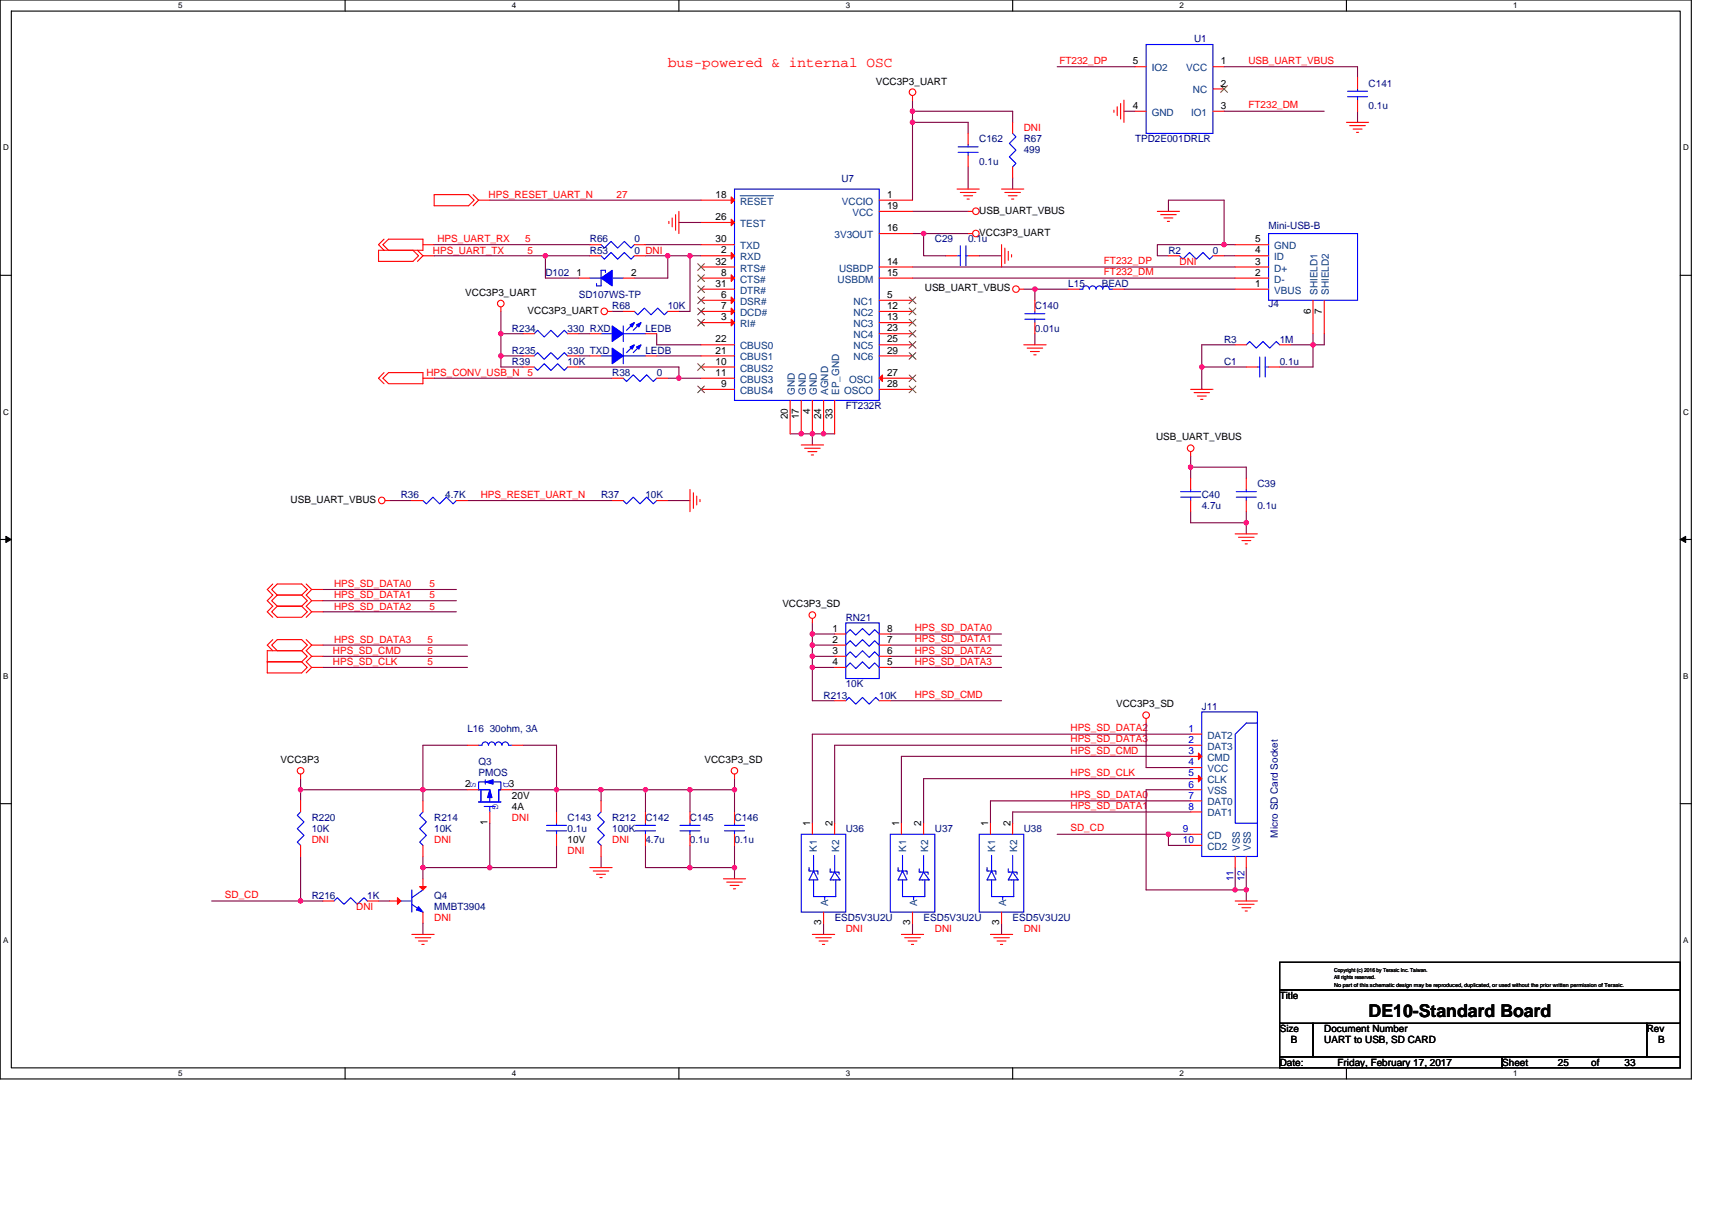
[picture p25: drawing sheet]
<svg xmlns="http://www.w3.org/2000/svg" width="297mm" height="210mm" viewBox="0 0 297 210" stroke-linecap="round" stroke-linejoin="round" font-family="sans-serif">
<defs><g id="words">
<text font-size="3.1" x="237.5" y="176.6">DE10-Standard Board</text>
<text font-size="2.5" fill="#f00" x="115.9" y="11.6">bus-powered &amp; internal OSC</text>
<g font-size="1.7" fill="#f00">
<text x="183.8" y="11.1">FT232_DP</text>
<text x="216.6" y="11.1">USB_UART_VBUS</text>
<text x="177.6" y="22.8">DNI</text>
<text x="216.6" y="18.8">FT232_DM</text>
<text x="84.8" y="34.4">HPS_RESET_UART_N</text>
<text x="107" y="34.4">27</text>
<text x="75.1" y="44">HPS_UART_TX</text>
<text x="75.9" y="42.1">HPS_UART_RX</text>
<text x="91.1" y="42.1">5</text>
<text x="91.5" y="44">5</text>
<text x="191.5" y="45.8">FT232_DP</text>
<text x="191.5" y="47.8">FT232_DM</text>
<text x="204.7" y="45.9">DNI</text>
<text x="74" y="65.2">HPS_CONV_USB_N</text>
<text x="91.5" y="65.2">5</text>
<text x="83.4" y="86.4">HPS_RESET_UART_N</text>
<text x="58" y="101.9">HPS_SD_DATA0</text>
<text x="74.5" y="101.9">5</text>
<text x="58" y="105.8">HPS_SD_DATA2</text>
<text x="58" y="103.8">HPS_SD_DATA1</text>
<text x="74.5" y="105.8">5</text>
<text x="74.5" y="103.8">5</text>
<text x="57.8" y="113.5">HPS_SD_CMD</text>
<text x="58" y="111.6">HPS_SD_DATA3</text>
<text x="74.2" y="113.5">5</text>
<text x="74.2" y="111.6">5</text>
<text x="158.7" y="109.5">HPS_SD_DATA0</text>
<text x="158.7" y="111.5">HPS_SD_DATA1</text>
<text x="158.7" y="113.4">HPS_SD_DATA2</text>
<text x="57.8" y="115.4">HPS_SD_CLK</text>
<text x="74.2" y="115.4">5</text>
<text x="158.7" y="115.3">HPS_SD_DATA3</text>
<text x="158.7" y="121.1">HPS_SD_CMD</text>
<text x="185.7" y="126.9">HPS_SD_DATA2</text>
<text x="185.7" y="128.8">HPS_SD_DATA3</text>
<text x="185.7" y="130.8">HPS_SD_CMD</text>
<text x="185.7" y="134.6">HPS_SD_CLK</text>
<text x="88.8" y="142.5">DNI</text>
<text x="185.7" y="140.4">HPS_SD_DATA1</text>
<text x="185.7" y="138.5">HPS_SD_DATA0</text>
<text x="54.1" y="146.3">DNI</text>
<text x="75.3" y="146.3">DNI</text>
<text x="98.5" y="148.3">DNI</text>
<text x="106.2" y="146.3">DNI</text>
<text x="185.7" y="144.3">SD_CD</text>
<text x="39" y="155.9">SD_CD</text>
<text x="61.8" y="157.9">DNI</text>
<text x="75.3" y="159.8">DNI</text>
<text x="146.7" y="161.8">DNI</text>
<text x="162.2" y="161.8">DNI</text>
<text x="177.6" y="161.8">DNI</text>
</g>
<g font-size="1.7">
<text x="196.5" y="11.2">5</text>
<text x="211.8" y="11.2">1</text>
<text x="152" y="14.7">VCC3P3_UART</text>
<text x="211.8" y="15">2</text>
<text x="196.5" y="18.9">4</text>
<text x="211.8" y="18.9">3</text>
<text x="124.1" y="34.3">18</text>
<text x="153.9" y="34.3">1</text>
<text x="124.1" y="38.2">26</text>
<text x="153.9" y="36.3">19</text>
<text x="153.9" y="40.1">16</text>
<text x="169.9" y="40.9">VCC3P3_UART</text>
<text x="169.9" y="37.1">USB_UART_VBUS</text>
<text x="100" y="47.9">1</text>
<text x="109.5" y="47.9">2</text>
<text x="124.1" y="42.1">30</text>
<text x="124.1" y="45.9">32</text>
<text x="125.1" y="44">2</text>
<text x="125.1" y="47.9">8</text>
<text x="153.9" y="45.9">14</text>
<text x="153.9" y="47.9">15</text>
<text x="217.8" y="47.9">2</text>
<text x="217.8" y="45.9">3</text>
<text x="217.8" y="44">4</text>
<text x="217.8" y="42.1">5</text>
<text x="80.7" y="51.4">VCC3P3_UART</text>
<text x="124.1" y="49.8">31</text>
<text x="125.1" y="51.7">6</text>
<text x="125.1" y="53.6">7</text>
<text x="153.9" y="51.7">5</text>
<text x="153.9" y="53.6">12</text>
<text x="160.5" y="50.6">USB_UART_VBUS</text>
<text x="217.8" y="49.8">1</text>
<text x="91.5" y="54.4">VCC3P3_UART</text>
<text x="124.1" y="59.4">22</text>
<text x="125.1" y="55.6">3</text>
<text x="153.9" y="55.6">13</text>
<text x="153.9" y="59.4">25</text>
<text x="153.9" y="57.5">23</text>
<text x="227.4" y="54.4" transform="rotate(-90 227.4 54.4)">6</text>
<text x="229.4" y="54.4" transform="rotate(-90 229.4 54.4)">7</text>
<text x="124.1" y="61.4">21</text>
<text x="124.1" y="65.2">11</text>
<text x="124.1" y="63.3">10</text>
<text x="153.9" y="61.4">29</text>
<text x="153.9" y="65.2">27</text>
<text x="125.1" y="67.2">9</text>
<text x="140.5" y="71.8" transform="rotate(-90 140.5 71.8)">4</text>
<text x="153.9" y="67.2">28</text>
<text x="136.7" y="72.7" transform="rotate(-90 136.7 72.7)">20</text>
<text x="138.6" y="72.7" transform="rotate(-90 138.6 72.7)">17</text>
<text x="142.5" y="72.7" transform="rotate(-90 142.5 72.7)">24</text>
<text x="144.4" y="72.7" transform="rotate(-90 144.4 72.7)">33</text>
<text x="200.6" y="76.4">USB_UART_VBUS</text>
<text x="50.4" y="87.2">USB_UART_VBUS</text>
<text x="135.7" y="105.4">VCC3P3_SD</text>
<text x="144.4" y="109.6">1</text>
<text x="144.4" y="111.5">2</text>
<text x="144.4" y="113.5">3</text>
<text x="153.9" y="113.5">6</text>
<text x="153.9" y="111.5">7</text>
<text x="153.9" y="109.6">8</text>
<text x="144.4" y="115.4">4</text>
<text x="153.9" y="115.4">5</text>
<text x="193.7" y="122.8">VCC3P3_SD</text>
<text x="48.7" y="132.4">VCC3P3</text>
<text x="80.7" y="136.7">2</text>
<text x="88.3" y="136.7">3</text>
<text x="122.2" y="132.4">VCC3P3_SD</text>
<text x="84.6" y="143.2" transform="rotate(-90 84.6 143.2)">1</text>
<text x="88.8" y="138.6">20V</text>
<text x="88.8" y="140.5">4A</text>
<text x="140.5" y="143.4" transform="rotate(-90 140.5 143.4)">1</text>
<text x="144.4" y="143.4" transform="rotate(-90 144.4 143.4)">2</text>
<text x="156" y="143.4" transform="rotate(-90 156 143.4)">1</text>
<text x="159.8" y="143.4" transform="rotate(-90 159.8 143.4)">2</text>
<text x="171.4" y="143.4" transform="rotate(-90 171.4 143.4)">1</text>
<text x="175.3" y="143.4" transform="rotate(-90 175.3 143.4)">2</text>
<text x="98.5" y="146.3">10V</text>
<text x="142.5" y="160.6" transform="rotate(-90 142.5 160.6)">3</text>
<text x="157.9" y="160.6" transform="rotate(-90 157.9 160.6)">3</text>
<text x="173.4" y="160.6" transform="rotate(-90 173.4 160.6)">3</text>
<text x="222" y="173.4">Title</text>
<text x="222" y="179.1">Size</text>
<text x="229.8" y="179.1">Document Number</text>
<text x="285.7" y="179.1">Rev</text>
<text x="222" y="184.9">Date:</text>
<text x="224" y="181.1">B</text>
<text x="229.8" y="181.1">UART to USB, SD CARD</text>
<text x="232.1" y="184.9">Friday, February 17, 2017</text>
<text x="260.6" y="184.9">Sheet</text>
<text x="270.3" y="184.9">25</text>
<text x="276.1" y="184.9">of</text>
<text x="281.9" y="184.9">33</text>
<text x="287.7" y="181.1">B</text>
</g>
<g font-size="1.7" fill="#000080">
<text x="207.2" y="7.3">U1</text>
<text x="237.5" y="15">C141</text>
<text x="237.5" y="18.9">0.1u</text>
<text x="169.9" y="24.7">C162</text>
<text x="169.9" y="28.6">0.1u</text>
<text x="177.6" y="24.7">R67</text>
<text x="177.6" y="26.6">499</text>
<text x="196.9" y="24.7">TPD2E001DRLR</text>
<text x="146" y="31.7">U7</text>
<text x="220.1" y="39.8">Mini-USB-B</text>
<text x="94.6" y="47.9">D102</text>
<text x="102.3" y="42.1">R66</text>
<text x="102.3" y="44">R53</text>
<text x="110.1" y="42.1">0</text>
<text x="110.1" y="44">0 DNI</text>
<text x="162.2" y="42.1">C29</text>
<text x="168" y="42.1">0.1u</text>
<text x="202.7" y="44">R2</text>
<text x="210.5" y="44">0</text>
<text x="100.4" y="51.7">SD107WS-TP</text>
<text x="106.2" y="53.7">R68</text>
<text x="115.9" y="53.7">10K</text>
<text x="179.6" y="53.7">C140</text>
<text x="185.4" y="49.8">L15</text>
<text x="191.2" y="49.8">BEAD</text>
<text x="220.1" y="53.3">J4</text>
<text x="88.8" y="57.5">R234</text>
<text x="98.5" y="57.5">330 RXD</text>
<text x="112" y="57.5">LEDB</text>
<text x="179.6" y="57.5">0.01u</text>
<text x="212.4" y="59.5">R3</text>
<text x="222" y="59.5">1M</text>
<text x="88.8" y="63.3">R39</text>
<text x="88.8" y="61.4">R235</text>
<text x="98.5" y="61.4">330 TXD</text>
<text x="98.5" y="63.3">10K</text>
<text x="106.2" y="65.2">R38</text>
<text x="112" y="61.4">LEDB</text>
<text x="113.9" y="65.2">0</text>
<text x="212.4" y="63.3">C1</text>
<text x="222" y="63.3">0.1u</text>
<text x="146.7" y="71">FT232R</text>
<text x="69.5" y="86.5">R36</text>
<text x="77.3" y="86.5">4.7K</text>
<text x="104.3" y="86.5">R37</text>
<text x="112" y="86.5">10K</text>
<text x="208.5" y="86.5">C40</text>
<text x="208.5" y="88.4">4.7u</text>
<text x="218.2" y="84.5">C39</text>
<text x="218.2" y="88.4">0.1u</text>
<text x="146.7" y="107.7">RN21</text>
<text x="146.7" y="119.3">10K</text>
<text x="142.9" y="121.2">R213</text>
<text x="152.5" y="121.2">10K</text>
<text x="208.5" y="123.1">J11</text>
<text x="81.1" y="127">L16 30ohm, 3A</text>
<text x="83" y="132.8">Q3</text>
<text x="83" y="134.7">PMOS</text>
<text x="54.1" y="142.5">R220</text>
<text x="75.3" y="142.5">R214</text>
<text x="98.5" y="142.5">C143</text>
<text x="106.2" y="142.5">R212</text>
<text x="112" y="142.5">C142</text>
<text x="119.7" y="142.5">C145</text>
<text x="127.4" y="142.5">C146</text>
<text x="54.1" y="144.4">10K</text>
<text x="75.3" y="144.4">10K</text>
<text x="98.5" y="144.4">0.1u</text>
<text x="106.2" y="144.4">100K</text>
<text x="112" y="146.3">4.7u</text>
<text x="119.7" y="146.3">0.1u</text>
<text x="127.4" y="146.3">0.1u</text>
<text x="146.7" y="144.4">U36</text>
<text x="162.2" y="144.4">U37</text>
<text x="177.6" y="144.4">U38</text>
<text x="221.7" y="145.4" transform="rotate(-90 221.7 145.4)">Micro SD Card Socket</text>
<text x="54.1" y="156">R216</text>
<text x="63.7" y="156">1K</text>
<text x="75.3" y="156">Q4</text>
<text x="75.3" y="157.9">MMBT3904</text>
<text x="144.8" y="159.8">ESD5V3U2U</text>
<text x="160.2" y="159.8">ESD5V3U2U</text>
<text x="175.7" y="159.8">ESD5V3U2U</text>
</g>
<g font-size="1.7" fill="#004080">
<text x="199.8" y="12.4">IO2</text>
<text x="205.8" y="12.4">VCC</text>
<text x="207" y="16.2">NC</text>
<text x="199.8" y="20.1">GND</text>
<text x="206.7" y="20.1">IO1</text>
<text x="128.4" y="35.5">RESET</text>
<text x="146.1" y="35.5">VCCIO</text>
<text x="128.4" y="39.4">TEST</text>
<text x="144.8" y="41.3">3V3OUT</text>
<text x="147.9" y="37.5">VCC</text>
<text x="128.4" y="43.2">TXD</text>
<text x="128.4" y="45.2">RXD</text>
<text x="128.4" y="47.1">RTS#</text>
<text x="145.6" y="47.1">USBDP</text>
<text x="221.1" y="47.1">D+</text>
<text x="221.1" y="45.2">ID</text>
<text x="221.1" y="43.2">GND</text>
<text x="128.4" y="49">CTS#</text>
<text x="128.4" y="52.9">DSR#</text>
<text x="128.4" y="51">DTR#</text>
<text x="145.3" y="49">USBDM</text>
<text x="148.1" y="52.9">NC1</text>
<text x="221.1" y="51">VBUS</text>
<text x="221.1" y="49">D-</text>
<text x="228.6" y="51.1" transform="rotate(-90 228.6 51.1)">SHIELD1</text>
<text x="230.6" y="51.1" transform="rotate(-90 230.6 51.1)">SHIELD2</text>
<text x="128.4" y="54.8">DCD#</text>
<text x="128.4" y="56.8">RI#</text>
<text x="148.1" y="54.8">NC2</text>
<text x="148.1" y="56.8">NC3</text>
<text x="148.1" y="58.7">NC4</text>
<text x="128.4" y="60.6">CBUS0</text>
<text x="128.4" y="62.5">CBUS1</text>
<text x="128.4" y="64.5">CBUS2</text>
<text x="148.1" y="60.6">NC5</text>
<text x="148.1" y="62.5">NC6</text>
<text x="128.4" y="66.4">CBUS3</text>
<text x="128.4" y="68.3">CBUS4</text>
<text x="137.9" y="68.5" transform="rotate(-90 137.9 68.5)">GND</text>
<text x="139.8" y="68.5" transform="rotate(-90 139.8 68.5)">GND</text>
<text x="141.7" y="68.5" transform="rotate(-90 141.7 68.5)">GND</text>
<text x="143.7" y="68.5" transform="rotate(-90 143.7 68.5)">AGND</text>
<text x="145.6" y="68.5" transform="rotate(-90 145.6 68.5)">EP_GND</text>
<text x="146.4" y="68.3">OSCO</text>
<text x="147.3" y="66.4">OSCI</text>
<text x="209.5" y="130.1">DAT3</text>
<text x="209.5" y="128.2">DAT2</text>
<text x="209.5" y="132">CMD</text>
<text x="209.5" y="134">VCC</text>
<text x="209.5" y="135.9">CLK</text>
<text x="209.5" y="137.8">VSS</text>
<text x="209.5" y="139.8">DAT0</text>
<text x="209.5" y="141.7">DAT1</text>
<text x="141.7" y="147.8" transform="rotate(-90 141.7 147.8)">K1</text>
<text x="145.6" y="147.8" transform="rotate(-90 145.6 147.8)">K2</text>
<text x="157.2" y="147.8" transform="rotate(-90 157.2 147.8)">K1</text>
<text x="161.1" y="147.8" transform="rotate(-90 161.1 147.8)">K2</text>
<text x="172.7" y="147.8" transform="rotate(-90 172.7 147.8)">K1</text>
<text x="176.5" y="147.8" transform="rotate(-90 176.5 147.8)">K2</text>
<text x="209.5" y="145.6">CD</text>
<text x="209.5" y="147.5">CD2</text>
<text x="215.1" y="147.7" transform="rotate(-90 215.1 147.7)">VSS</text>
<text x="217" y="147.7" transform="rotate(-90 217 147.7)">VSS</text>
<text x="143.7" y="157.3" transform="rotate(-90 143.7 157.3)">A</text>
<text x="159.1" y="157.3" transform="rotate(-90 159.1 157.3)">A</text>
<text x="174.6" y="157.3" transform="rotate(-90 174.6 157.3)">A</text>
</g>
<g font-size="1.7" fill="#00f">
<text x="206.2" y="127">1</text>
<text x="206.2" y="128.9">2</text>
<text x="206.2" y="130.9">3</text>
<text x="81.6" y="135.7" transform="rotate(90 81.6 135.7)">S</text>
<text x="87.4" y="135.7" transform="rotate(90 87.4 135.7)">D</text>
<text x="206.2" y="132.8">4</text>
<text x="206.2" y="134.7">5</text>
<text x="206.2" y="136.7">6</text>
<text x="85.4" y="139.6" transform="rotate(90 85.4 139.6)">G</text>
<text x="206.2" y="138.6">7</text>
<text x="206.2" y="140.5">8</text>
<text x="205.2" y="146.3">10</text>
<text x="205.2" y="144.4">9</text>
<text x="214" y="152.9" transform="rotate(-90 214 152.9)">11</text>
<text x="215.9" y="152.9" transform="rotate(-90 215.9 152.9)">12</text>
</g>
<g font-size="1.4">
<text x="30.9" y="1.5">5</text>
<text x="88.8" y="1.5">4</text>
<text x="146.7" y="1.5">3</text>
<text x="204.7" y="1.5">2</text>
<text x="262.6" y="1.5">1</text>
<text x=".5" y="26.1">D</text>
<text x="292" y="26.1">D</text>
<text x=".5" y="71.9">C</text>
<text x="292" y="71.9">C</text>
<text x=".5" y="117.8">B</text>
<text x="292" y="117.8">B</text>
<text x=".5" y="163.6">A</text>
<text x="292" y="163.6">A</text>
<text x="30.9" y="186.8">5</text>
<text x="88.8" y="186.8">4</text>
<text x="146.7" y="186.8">3</text>
<text x="204.7" y="186.8">2</text>
<text x="262.6" y="186.8">1</text>
</g>
<g font-size="1">
<text x="231.5" y="168.6">Copyright (c) 2016 by Terasic Inc. Taiwan.</text>
<text x="231.5" y="171.3">No part of this schematic design may be reproduced, duplicated, or used without the prior written permission of Terasic.</text>
<text x="231.5" y="169.9">All rights reserved.</text>
</g>
</g></defs>
<path d="M0 0h293.5v187.2h-293.5zM2 1.9h289.5v183.4h-289.5z" fill="none" stroke="#000" stroke-width=".19"/>
<g fill="#fff">
<path d="M30.9 .2h.8v1.6h-.8z"/>
<path d="M30.9 185.5h.8v1.6h-.8z"/>
</g>
<path d="M59.9 0v1.9M59.9 185.3v1.9" fill="none" stroke="#000" stroke-width=".19"/>
<g fill="#fff">
<path d="M88.8 .2h.8v1.6h-.8z"/>
<path d="M88.8 185.5h.8v1.6h-.8z"/>
</g>
<path d="M117.8 0v1.9M117.8 185.3v1.9" fill="none" stroke="#000" stroke-width=".19"/>
<g fill="#fff">
<path d="M146.7 .2h.8v1.6h-.8z"/>
<path d="M146.7 185.5h.8v1.6h-.8z"/>
</g>
<path d="M175.7 0v1.9M175.7 185.3v1.9" fill="none" stroke="#000" stroke-width=".19"/>
<g fill="#fff">
<path d="M204.7 .2h.7v1.6h-.7z"/>
<path d="M204.7 185.5h.7v1.6h-.7z"/>
</g>
<path d="M233.6 0v1.9M233.6 185.3v1.9" fill="none" stroke="#000" stroke-width=".19"/>
<g fill="#fff">
<path d="M262.6 .2h.7v1.6h-.7z"/>
<path d="M262.6 185.5h.7v1.6h-.7z"/>
<path d="M.5 24.8h1v1.6h-1z"/>
<path d="M292 24.8h1v1.6h-1z"/>
<path d="M.5 70.7h1v1.5h-1z"/>
<path d="M292 70.7h1v1.5h-1z"/>
</g>
<path d="M0 47.8h2M291.5 47.8h2" fill="none" stroke="#000" stroke-width=".19"/>
<g fill="#fff">
<path d="M.5 116.5h.9v1.6h-.9z"/>
<path d="M292 116.5h.9v1.6h-.9z"/>
</g>
<path d="M0 93.6h2M291.5 93.6h2" fill="none" stroke="#000" stroke-width=".19"/>
<path d="M1 93.1l1 .5-1 .5zM291.5 93.6l1-.5v1z" fill="#000" stroke="#000" stroke-width=".17"/>
<g fill="#fff">
<path d="M.5 162.4h.9v1.5h-.9z"/>
<path d="M292 162.4h.9v1.5h-.9z"/>
</g>
<path d="M0 139.5h2M291.5 139.5h2M222 167h69.5v4.8h-69.5zM222 171.8h69.5v5.8h-69.5zM222 177.6h5.8v5.8h-5.8zM227.8 177.6h57.9v5.8h-57.9zM285.7 177.6h5.8v5.8h-5.8zM222 183.4h38.6v1.9h-38.6zM260.6 183.4h30.9v1.9h-30.9z" fill="none" stroke="#000" stroke-width=".19"/>
<g fill="none" stroke="#800040" stroke-width=".19">
<path d="M158.3 19.3h17.4v1.9M158.3 17.4v1.9M158.3 19.3v1.9M183.4 11.6h13.5M195 19.3h1.9M212.4 11.6h23.1v1.9M212.4 19.3h17.4M235.5 19.3v1.9M85 34.7h36.6M117.8 38.6h3.8M158.3 36.7h9.7M158.3 21.2h9.7v2"/>
<path d="M158.3 21.2v13.5M168 29v3.8M175.7 30.9v1.9M202.7 36.7v-2h9.7v7.8M75.3 42.5h27M75.3 44.4h19.3M86.9 57.9h3.9M86.9 54v3.9M86.9 57.9v3.9M94.6 44.4v3.9h5.8M94.6 44.4h7.7M100.4 57.9h1.9"/>
<path d="M106.2 54h1.9M112 44.4h3.9M112 42.5h9.6M113.9 57.9v1.9h7.7M115.9 44.4v3.9h-5.8M115.9 44.4h3.8M119.7 44.4v9.6h-1.9M119.7 44.4h1.9M158.3 48.3h56M158.3 40.5h1.9M158.3 46.3h56M160.2 40.5v3.9h3.9"/>
<path d="M160.2 40.5h7.8M169.9 44.4h3.9M177.6 50.2h2M179.6 50.2v1.9M179.6 57.9v1.9M179.6 50.2h5.8M195 50.2h19.3M212.4 42.5h1.9M212.4 42.5h-11.6v1.9h1.9M212.4 44.4h1.9M214.3 59.8h-5.8v3.9h7.7M224 59.8h3.8"/>
<path d="M227.8 59.8v3.9h-5.8M227.8 57.9v1.9M229.8 57.9v1.9h-2M75.3 65.6h30.9M86.9 61.8v1.9h3.9M86.9 61.8h3.9M100.4 63.7h17.4v1.9M100.4 61.8h1.9M113.9 61.8h7.7M115.9 65.6h1.9M117.8 65.6h3.8M137.1 75.3h3.8"/>
<path d="M140.9 75.3h3.9M140.9 75.3v1.9M206.6 79.1v2M208.5 63.7v3.9M67.6 86.9h3.9M81.1 86.9h25.1M115.9 86.9h3.8M206.6 81.1h9.6v1.9M206.6 81.1v1.9M206.6 88.8v1.9h9.6M216.2 88.8v1.9M216.2 90.7v1.9"/>
<path d="M56 106.2h23.2M56 104.2h23.2M56 102.3h23.2M56 113.9h25.1M56 115.8h25.1M56 112h25.1M140.9 110h3.9M140.9 112h3.9M140.9 115.8v5.8h3.9M140.9 110v2M140.9 112v1.9M140.9 113.9v1.9"/>
<path d="M140.9 108.1v1.9M140.9 113.9h3.9M140.9 115.8h3.9M154.5 110h19.3M154.5 112h19.3M154.5 113.9h19.3M154.5 115.8h19.3M52.2 135.1v2M52.2 137.1v1.9M52.2 137.1h21.2M73.4 137.1h7.7M73.4 137.1v1.9"/>
<path d="M81.1 129.3h-7.7v7.8M88.8 137.1h7.8M90.8 129.3h5.8v7.8M96.6 137.1h7.7M96.6 137.1v3.8M104.3 137.1h7.7M104.3 137.1v1.9M112 137.1h7.7M112 137.1v3.8M119.7 137.1h7.7M119.7 137.1v3.8M127.4 135.1v2"/>
<path d="M127.4 137.1v3.8M154.5 121.6h19.3M198.9 125.5v7.7h7.7M206.6 127.4h-65.7v15.5M206.6 129.3h-61.8v13.6M206.6 139h-34.8v3.9M206.6 131.3h-50.2v11.6M206.6 135.1h-46.4v7.8M206.6 137.1h-7.7v17.3h15.4M36.7 156.4h19.3M52.2 148.6v7.8M65.7 156.4h1.9"/>
<path d="M73.4 150.6v1.9M73.4 148.6v2M73.4 150.6h11.6M85 142.9v7.7M96.6 146.7v3.9h-11.6M104.3 148.6v2M112 146.7v3.9h7.7M119.7 150.6h7.7M119.7 146.7v3.9M127.4 146.7v3.9M127.4 150.6v1.9M183.4 144.8h19.3v1.9h3.9"/>
<path d="M202.7 144.8h3.9M206.6 140.9h-30.9v2M214.3 150.6v3.8M214.3 154.4h1.9M216.2 150.6v3.8M216.2 154.4v2M73.4 160.2v2M142.9 160.2v2M158.3 160.2v2M173.8 160.2v2"/>
</g>
<g fill="#f0f" stroke="#f0f" stroke-width=".19">
<circle cx="86.9" cy="57.9" r=".38"/>
<circle cx="86.9" cy="61.8" r=".38"/>
<circle cx="160.3" cy="40.5" r=".38"/>
<circle cx="158.3" cy="21.2" r=".38"/>
<circle cx="142.9" cy="75.3" r=".38"/>
<circle cx="140.9" cy="75.3" r=".38"/>
<circle cx="139" cy="75.3" r=".38"/>
<circle cx="117.8" cy="65.6" r=".38"/>
<circle cx="216.2" cy="90.7" r=".38"/>
<circle cx="206.6" cy="81.1" r=".38"/>
<circle cx="140.9" cy="115.8" r=".38"/>
<circle cx="140.9" cy="110" r=".38"/>
<circle cx="140.9" cy="111.9" r=".38"/>
<circle cx="140.9" cy="113.9" r=".38"/>
<circle cx="216.2" cy="154.4" r=".38"/>
<circle cx="214.3" cy="154.4" r=".38"/>
<circle cx="119.7" cy="137" r=".38"/>
<circle cx="127.4" cy="150.6" r=".38"/>
<circle cx="127.4" cy="137" r=".38"/>
<circle cx="119.7" cy="150.6" r=".38"/>
<circle cx="112" cy="137" r=".38"/>
<circle cx="104.3" cy="137" r=".38"/>
<circle cx="73.4" cy="137" r=".38"/>
<circle cx="85" cy="150.6" r=".38"/>
<circle cx="73.4" cy="150.6" r=".38"/>
<circle cx="52.1" cy="156.3" r=".38"/>
<circle cx="52.1" cy="137" r=".38"/>
<circle cx="202.7" cy="144.8" r=".38"/>
<circle cx="96.5" cy="137" r=".38"/>
<circle cx="179.6" cy="50.2" r=".38"/>
<circle cx="227.8" cy="59.8" r=".38"/>
<circle cx="208.5" cy="63.7" r=".38"/>
<circle cx="212.4" cy="42.4" r=".38"/>
<circle cx="158.3" cy="19.3" r=".38"/>
<circle cx="94.6" cy="44.4" r=".38"/>
<circle cx="119.7" cy="44.4" r=".38"/>
<circle cx="115.8" cy="44.4" r=".38"/>
</g>
<g fill="none" stroke="#f00" stroke-width=".19">
<path d="M158.3 16.6v.8M193.3 19.1v.4M193.8 18.5v1.6M194.4 17.9v2.8M195 17.4v3.8M196.9 19.3h2M196.9 11.6h2M210.5 11.6h1.9M210.5 15.4h1.9M210.5 19.3h1.9M235.5 13.5v1.9M235.5 17.4v1.9"/>
<path d="M75.3 33.8h6l1 .9-1 1h-6zM82.1 33.8l.9 .9M83 34.7h2M83 34.7l-.9 1M116.1 38.4v.4M116.6 37.8v1.6M117.2 37.3v2.7M117.8 36.7v3.8M121.6 34.7h5.8M121.6 38.6h5.8M152.5 36.7h5.8M152.5 34.7h5.8"/>
<path d="M166 32.8h3.9M166.6 33.4h2.7M167.2 34h1.6M167.8 34.5h.4M168 23.2v1.9M168 27v2M168 36.7h.8M173.8 32.8h3.8M174.3 33.4h2.8M174.9 34h1.6M175.5 34.5h.4M175.7 21.2v2"/>
<path d="M175.7 29v1.9M200.8 36.7h3.9M201.4 37.3h2.7M201.9 37.8h1.6M202.5 38.4h.4M233.6 21.2h3.9M234.2 21.8h2.7M234.8 22.4h1.5M235.3 23h.4M65.7 43.4h5.9l1 1-1 1h-5.9zM66.4 42.5l1-1h6v1.9h-6zM66.6 41.5l-.9 1 .9 .9"/>
<path d="M72.4 43.4l1 1M73.4 44.4h1.9M73.4 44.4l-1 1M73.4 42.5h1.9M86.9 53.3v.7M90.8 57.9h1.9M98.5 57.9h1.9M100.4 48.3h1.9M102.3 42.5h2M102.3 44.4h2M102.3 57.9h2M105.4 54h.8"/>
<path d="M108.1 54h2M108.1 48.3h2M110.1 42.5h1.9M110.1 44.4h1.9M112 57.9h1.9M115.9 54h1.9M121.6 42.5h5.8M121.6 44.4h5.8M121.6 48.3h5.8M121.6 46.3h5.8M121.6 52.1h5.8M121.6 50.2h5.8"/>
<path d="M121.6 54h5.8M121.6 56h5.8M121.6 59.8h5.8M152.5 40.5h5.8M152.5 46.3h5.8M152.5 48.3h5.8M152.5 52.1h5.8M152.5 54h5.8M152.5 56h5.8M152.5 59.8h5.8M152.5 57.9h5.8M164.1 44.4h1.9"/>
<path d="M168 44.4h1.9M168 40.5h.8M173.8 42.5v3.8M174.3 43.1v2.6M174.9 43.6v1.6M175.5 44.2v.4M176.9 50.2h.7M177.6 59.8h3.9M179.6 52.1v1.9M179.6 56v1.9M185.4 50.2h1.9M193.1 50.2h1.9"/>
<path d="M202.7 44.4h2M210.5 44.4h1.9M214.3 59.8h1.9M214.3 50.2h5.8M214.3 48.3h5.8M214.3 46.3h5.8M214.3 44.4h5.8M214.3 42.5h5.8M222 59.8h2M227.8 52.1v5.8M229.8 52.1v5.8M66.6 64.7l-.9 .9 .9 1"/>
<path d="M67.4 64.7h6v1.9h-6l-1-1zM73.4 65.6h1.9M90.8 63.7h1.9M90.8 61.8h1.9M98.5 63.7h1.9M98.5 61.8h1.9M102.3 61.8h2M106.2 65.6h1.9M112 61.8h1.9M113.9 65.6h2M121.6 61.8h5.8M121.6 65.6h5.8"/>
<path d="M121.6 63.7h5.8M121.6 67.6h5.8M137.1 69.5v5.8M139 77.2h3.9M139 69.5v5.8M139.6 77.8h2.7M140.2 78.4h1.5M140.8 79h.4M140.9 69.5v5.8M142.9 69.5v5.8M144.8 69.5v5.8M152.5 61.8h5.8"/>
<path d="M152.5 65.6h5.8M152.5 67.6h5.8M178.2 60.4h2.7M178.8 61h1.5M179.4 61.6h.4M206.6 67.6h3.9M206.6 78.4v.7M207.2 68.1h2.7M207.7 68.7h1.6M208.3 69.3h.4M216.2 63.7h2M220.1 63.7h1.9"/>
<path d="M66.8 86.9h.8M71.5 86.9h1.9M79.2 86.9h1.9M106.2 86.9h1.9M113.9 86.9h2M119.7 84.9v3.9M120.3 85.5v2.7M120.9 86.1v1.5M121.5 86.7v.4M206.6 83v1.9M206.6 86.9v1.9M214.3 92.6h3.9"/>
<path d="M214.9 93.2h2.7M215.5 93.8h1.5M216 94.4h.4M216.2 83v1.9M216.2 86.9v1.9M46.4 114.9h5.9M46.4 114.9v-2h5.9l1 1-1 1M46.4 114.9v1.9h5.9l1-1-1-.9M47.1 112l1-1h4.2l1 1-1 .9h-4.2zM47.1 106.2l1-1h4.2l1 1-1 .9h-4.2zM47.1 102.3l1-1h4.2l1 1-1 1h-4.2zM47.3 111l-.9 1 .9 .9"/>
<path d="M47.3 101.3l-.9 1 .9 1-.9 .9 .9 1-.9 1 .9 .9M48.1 103.3h4.2l1 .9-1 1h-4.2M48.1 103.3l-1 .9 1 1M53.1 111l1 1M53.1 101.3l1 1M54.1 113.9h1.9M54.1 115.8h1.9M54.1 112l-1 .9 1 1M54.1 113.9l-1 1 1 .9M54.1 115.8l-1 1M54.1 104.2l-1 1 1 1M54.1 106.2l-1 .9"/>
<path d="M54.1 102.3l-1 1 1 .9M54.1 112h1.9M54.1 106.2h1.9M54.1 104.2h1.9M54.1 102.3h1.9M140.9 107.3v.8M144.8 110h1.9M144.8 112h1.9M144.8 113.9h1.9M144.8 115.8h1.9M152.5 115.8h2M152.5 113.9h2"/>
<path d="M152.5 112h2M152.5 110h2M52.2 134.3v.8M52.2 139v1.9M73.4 139v1.9M81.1 129.3h1.9M81.1 137.1h1.9M86.9 137.1h1.9M88.8 129.3h2M104.3 139v1.9M127.4 134.3v.8M144.8 121.6h1.9"/>
<path d="M152.5 121.6h2M198.9 124.7v.8M206.6 129.3h1.9M206.6 131.3h1.9M206.6 133.2h1.9M206.6 135.1h1.9M206.6 137.1h1.9M206.6 139h1.9M206.6 127.4h1.9M52.2 146.7v1.9M56 156.4h2M63.7 156.4h2"/>
<path d="M67.6 156.4h1.9M73.4 146.7v1.9M73.4 152.5v1.9M73.4 158.3v1.9M85 140.9v2M96.6 140.9v2M96.6 144.8v1.9M102.3 150.6h3.9M102.9 151.2h2.7M103.5 151.7h1.5M104.1 152.3h.4M104.3 146.7v1.9"/>
<path d="M112 140.9v2M112 144.8v1.9M119.7 140.9v2M119.7 144.8v1.9M125.5 152.5h3.9M126.1 153.1h2.7M126.7 153.6h1.5M127.3 154.2h.3M127.4 140.9v2M127.4 144.8v1.9M140.9 142.9v1.9M142.9 158.3v1.9"/>
<path d="M144.8 142.9v1.9M156.4 142.9v1.9M158.3 158.3v1.9M160.2 142.9v1.9M171.8 142.9v1.9M173.8 158.3v1.9M175.7 142.9v1.9M206.6 140.9h1.9M206.6 144.8h1.9M206.6 146.7h1.9M214.3 148.6v2M214.3 156.4h3.9"/>
<path d="M214.9 156.9h2.7M215.5 157.5h1.5M216 158.1h.4M216.2 148.6v2M71.5 162.2h3.8M72 162.7h2.7M72.6 163.3h1.6M73.2 163.9h.4M140.9 162.2h3.9M141.5 162.7h2.7M142.1 163.3h1.6M142.7 163.9h.4"/>
<path d="M156.4 162.2h3.8M157 162.7h2.7M157.6 163.3h1.5M158.1 163.9h.4M171.8 162.2h3.9M172.4 162.7h2.7M173 163.3h1.5M173.6 163.9h.4"/>
<circle cx="158.3" cy="16" r=".57"/>
<circle cx="169.3" cy="36.7" r=".57"/>
<circle cx="86.9" cy="52.7" r=".57"/>
<circle cx="104.8" cy="54" r=".57"/>
<circle cx="169.3" cy="40.5" r=".57"/>
<circle cx="176.3" cy="50.2" r=".57"/>
<circle cx="206.6" cy="77.8" r=".57"/>
<circle cx="66.2" cy="86.8" r=".57"/>
<circle cx="140.9" cy="106.7" r=".57"/>
<circle cx="52.2" cy="133.8" r=".57"/>
<circle cx="127.4" cy="133.8" r=".57"/>
<circle cx="198.9" cy="124.1" r=".57"/>
</g>
<g fill="none" stroke="#00f" stroke-width=".19">
<path d="M198.9 7.7h11.6v15.5h-11.6zM233.8 16.8h3.5M233.8 15.8h3.5M235.5 15.4v.4M235.5 16.8v.6M127.4 32.8h25.1v36.7h-25.1zM166.2 26.4h3.5M166.2 25.5h3.5M168 25.1v.4M168 26.4v.6M175.7 23.2l.6 .5-1.2 1.2 1.2 1.2-1.2 1.1 1.2 1.2-.6 .6M92.7 57.9l.6-.6 1.1 1.2 1.2-1.2 1.1 1.2 1.2-1.2 .6 .6"/>
<path d="M102.3 48.3h2M104.3 57.9h1.9M104.3 42.5l.6 .6 1.1-1.2 1.2 1.2 1.1-1.2 1.2 1.2 .6-.6M104.3 44.4l.6 .6 1.1-1.2 1.2 1.2 1.1-1.2 1.2 1.2 .6-.6M105 47.3v-.4h-.7v2.7h-.8v-.4M106.2 48.3h1.9M108.1 56.6v2.7M108.1 57.9h3.9M109.9 56.2l-1.2 1.1M110.1 54l.6 .6 1.1-1.1 1.2 1.1 1.1-1.1 1.2 1.1 .6-.6M111 56.2l-1.1 1.1M166 44.4h.6"/>
<path d="M166.6 42.7v3.4M167.6 44.4h.4M167.6 42.7v3.4M177.8 55.4h3.5M177.8 54.4h3.5M179.6 55.4v.6M179.6 54v.4M189 50.2a.56 .56 0 0 0-.6-.6 .56 .56 0 0 0-.5 .6h-.6M189 50.2a.57 .57 0 0 1 .6-.6 .57 .57 0 0 1 .6 .6 .58 .58 0 0 1 .5-.6 .58 .58 0 0 1 .6 .6 .57 .57 0 0 1 .6-.6 .57 .57 0 0 1 .6 .6M192.5 50.2h.6M204.7 44.4l.5 .6 1.2-1.2 1.2 1.2 1.1-1.2 1.2 1.2 .6-.6M216.2 59.8l.6-.5 1.2 1.1 1.1-1.1 1.2 1.1 1.1-1.1 .6 .5"/>
<path d="M220.1 40.5h15.4v11.6h-15.4zM92.7 61.8l.6-.6 1.1 1.2 1.2-1.2 1.1 1.2 1.2-1.2 .6 .6M92.7 63.7l.6 .6 1.1-1.2 1.2 1.2 1.1-1.2 1.2 1.2 .6-.6M104.3 61.8h1.9M108.1 60.4v2.7M108.1 61.8h3.9M108.1 65.6l.6 .6 1.2-1.2 1.1 1.2 1.2-1.2 1.1 1.2 .6-.6M109.9 60l-1.2 1.2M111 60l-1.1 1.2M218.2 63.7h.4M218.6 62v3.4M219.5 63.7h.6"/>
<path d="M219.5 62v3.4M73.4 86.9l.6 .5 1.1-1.1 1.2 1.1 1.1-1.1 1.2 1.1 .6-.5M108.1 86.9l.6 .5 1.2-1.1 1.1 1.1 1.2-1.1 1.1 1.1 .6-.5M204.8 86.3h3.5M204.8 85.3h3.5M206.6 84.9v.4M206.6 86.3v.6M214.5 86.3h3.5M214.5 85.3h3.5M216.2 84.9v.4M216.2 86.3v.6M146.7 108.1h5.8v9.7h-5.8z"/>
<path d="M146.7 110l.8-.7 1 .9 1.1-1.1 1.2 1.1 1-.9 .7 .7M146.7 112l.8-.8 1 1 1.1-1.2 1.2 1.2 1-1 .7 .8M146.7 113.9l.8-.8 1 1 1.1-1.2 1.2 1.2 1-1 .7 .8M146.7 115.8l.8-.8 1 1 1.1-1.1 1.2 1.1 1-1 .7 .8M83 139.2h3.9M83 129.3h.6M83.4 137.2v1.8M83.4 137.1v2.1M83.6 129.3a.57 .57 0 0 1 .6-.5 .57 .57 0 0 1 .6 .5 .57 .57 0 0 1 .5-.5 .57 .57 0 0 1 .6 .5 .58 .58 0 0 1 .6-.5 .58 .58 0 0 1 .6 .5M84 140h1.9M84.2 135.7h-1.2v1.4h2v2.1M84.2 135.3v.8"/>
<path d="M84.4 135.7h2.5v1.4M85 140v.9M86.9 137.1h-.4v2.1M86.9 137.1h-.4v1.9M87.1 129.3a.57 .57 0 0 1 .6-.5 .57 .57 0 0 1 .5 .5M88.3 129.3h.5M146.7 121.6l.6-.6 1.2 1.2 1.1-1.2 1.2 1.2 1.2-1.2 .5 .6M208.5 123.5h9.7v25.1h-9.7zM218.2 125.5h-2l-1.9 1.9v15.5h3.9M52.2 140.9l-.6 .6 1.1 1.1-1.1 1.2 1.1 1.2-1.1 1.1 .6 .6M58 156.4l.5-.6 1.2 1.1 1.2-1.1 1.1 1.1 1.2-1.1 .5 .6M69.5 156.4h2"/>
<path d="M71.5 156.9l1.9 1.4M71.5 154.4v3.9M73.4 140.9l-.6 .6 1.2 1.1-1.2 1.2 1.2 1.2-1.2 1.1 .6 .6M73.4 154.4l-1.9 1.4M94.8 144.2h3.5M94.8 143.2h3.5M96.6 142.9v.3M96.6 144.2v.6M104.3 140.9l-.6 .6 1.2 1.1-1.2 1.2 1.2 1.2-1.2 1.1 .6 .6M110.3 144.2h3.4M110.3 143.2h3.4M112 142.9v.3"/>
<path d="M112 144.2v.6M118 144.2h3.5M118 143.2h3.5M119.7 142.9v.3M119.7 144.2v.6M125.7 144.2h3.5M125.7 143.2h3.5M127.4 142.9v.3M127.4 144.2v.6M139 144.8h7.7v13.5h-7.7zM140.4 150.6v.6h1.5v.5M141.2 152.7v2.9h3.8v-2.9"/>
<path d="M141.2 151.2l.7 1.5h-1.5zM141.2 148.4v2.8M143.1 155.6v.6M144 150.8v.5h1.6v.4M144.8 151.3l1 1.4h-1.8zM144.8 148.4v2.9M154.5 144.8h7.7v13.5h-7.7zM155.8 150.6v.6h1.6v.5M156.6 152.7v2.9h3.9v-2.9M156.6 151.2l.8 1.5h-1.6zM156.6 148.4v2.8M158.5 155.6v.6"/>
<path d="M159.5 150.8v.5h1.5v.4M160.2 151.3l1 1.4h-1.7zM160.2 148.4v2.9M169.9 144.8h7.7v13.5h-7.7zM171.3 150.6v.6h1.5v.5M172 152.7v2.9h3.9v-2.9M172 151.2l.8 1.5h-1.5zM172 148.4v2.8M174 155.6v.6M174.9 150.8v.5h1.6v.4M175.7 151.3l1 1.4h-1.8zM175.7 148.4v2.9"/>
</g>
<g fill="none" stroke="#804000" stroke-width=".17">
<path d="M211.8 14.9l1.2 1.1M213 14.9l-1.2 1.1M121.1 47.7l1.1 1.2M121.1 45.8l1.1 1.1M121.1 51.5l1.1 1.2M121.1 49.6l1.1 1.2M121.1 53.5l1.1 1.1M121.1 55.4l1.1 1.2M122.2 47.7l-1.2 1.2M122.2 45.8l-1.2 1.1M122.2 51.5l-1.2 1.2M122.2 49.6l-1.2 1.2"/>
<path d="M122.2 53.5l-1.2 1.1M122.2 55.4l-1.2 1.2M157.8 51.5l1.1 1.2M157.8 53.5l1.1 1.1M157.8 55.4l1.1 1.2M157.8 59.3l1.1 1.1M157.8 57.3l1.1 1.2M158.9 51.5l-1.2 1.2M158.9 53.5l-1.2 1.1M158.9 55.4l-1.2 1.2M158.9 59.3l-1.2 1.1M158.9 57.3l-1.2 1.2"/>
<path d="M121.1 63.1l1.1 1.2M121.1 67l1.1 1.2M122.2 63.1l-1.2 1.2M122.2 67l-1.2 1.2M157.8 61.2l1.1 1.2M157.8 65.1l1.1 1.1M157.8 67l1.1 1.2M158.9 61.2l-1.2 1.2M158.9 65.1l-1.2 1.1M158.9 67l-1.2 1.2"/>
</g>
<g fill="#00f" stroke="#00f" stroke-width=".19">
<path d="M104.3 48.3l1.9-1.4v2.7z" fill-rule="evenodd"/>
<path d="M106.2 60.4l1.9 1.4-1.9 1.3z" fill-rule="evenodd"/>
<path d="M110.4 60.2l.8-.4-.4 .8z" fill-rule="evenodd"/>
<path d="M109.3 60.2l.8-.4-.4 .8z" fill-rule="evenodd"/>
<path d="M72.6 157.3l.8 1-1.2-.4z" fill-rule="evenodd"/>
<path d="M106.2 56.6l1.9 1.3-1.9 1.4z" fill-rule="evenodd"/>
<path d="M110.4 56.4l.8-.4-.4 .7z" fill-rule="evenodd"/>
<path d="M109.3 56.4l.8-.4-.4 .7z" fill-rule="evenodd"/>
<path d="M85 137.1l.4 1.3h-.8z" fill-rule="evenodd"/>
<path d="M84.2 135.7l1.4-.4v.8z" fill-rule="evenodd"/>
</g>
<g fill="#f00" stroke="#f00" stroke-width=".19">
<path d="M207.9 130.7l.6 .6-.6 .5z"/>
<path d="M207.9 134.6l.6 .5-.6 .6z"/>
<path d="M69 155.8l.5 .6-.5 .5z"/>
<path d="M72.8 153.9h1.2l-.6 .5z"/>
<path d="M126.9 34.2l.5 .5-.5 .6z"/>
<path d="M126.9 43.8l.5 .6-.5 .6z"/>
<path d="M126.9 47.7l.5 .6-.5 .5z"/>
<path d="M126.9 51.5l.5 .6-.5 .6z"/>
<path d="M126.9 53.5l.5 .5-.5 .6z"/>
<path d="M126.9 55.4l.5 .6-.5 .6z"/>
<path d="M152.5 65.6l.6-.5v1.1z"/>
<path d="M126.9 38l.5 .6-.5 .6z"/>
</g>
<path d="M128.4 34h5.8" fill="none" stroke="#004080" stroke-width=".17"/>
<use href="#words"/>
</svg>
